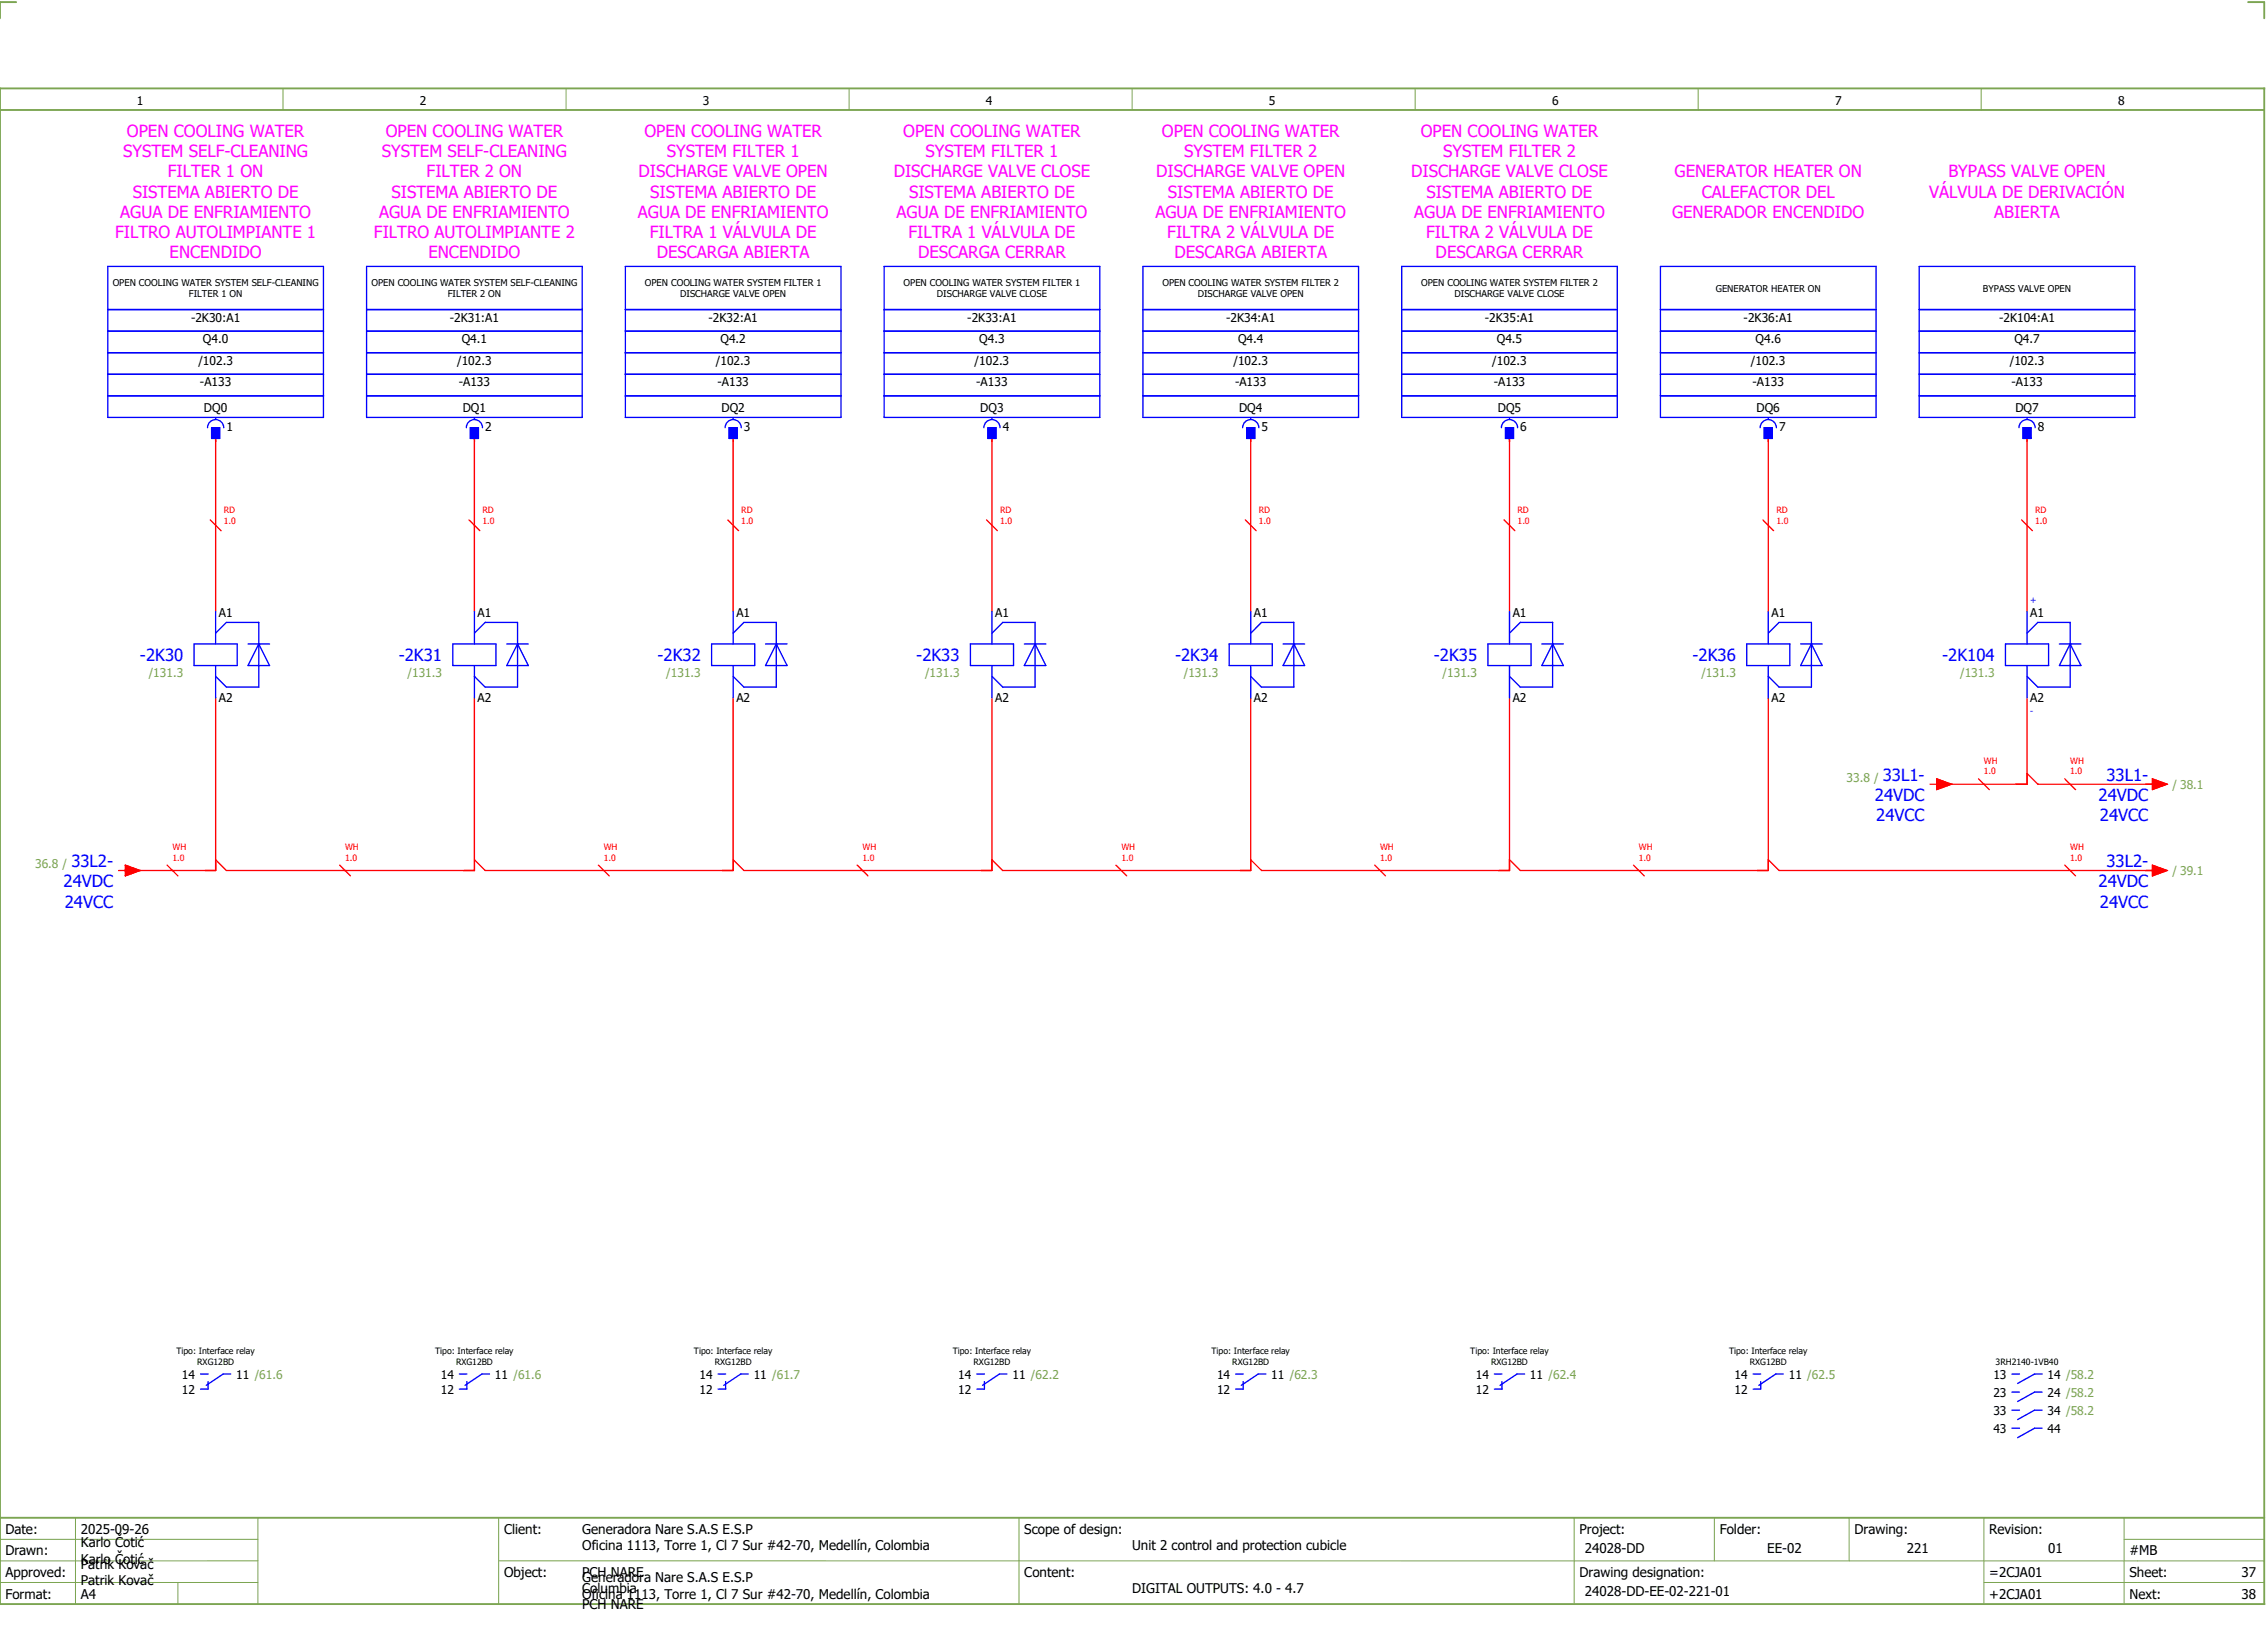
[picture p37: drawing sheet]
<svg xmlns="http://www.w3.org/2000/svg" width="421mm" height="301mm" viewBox="0 0 421 301" stroke-linecap="round" stroke-linejoin="round" font-family="sans-serif">
<defs><g id="words">
<g font-size="3.1" fill="#f0f">
<text x="22.8" y="29.1">SYSTEM SELF-CLEANING</text>
<text x="23.5" y="25.4">OPEN COOLING WATER</text>
<text x="70.8" y="29.1">SYSTEM SELF-CLEANING</text>
<text x="71.5" y="25.4">OPEN COOLING WATER</text>
<text x="119.5" y="25.4">OPEN COOLING WATER</text>
<text x="123.7" y="29.1">SYSTEM FILTER 1</text>
<text x="167.5" y="25.4">OPEN COOLING WATER</text>
<text x="171.7" y="29.1">SYSTEM FILTER 1</text>
<text x="215.5" y="25.4">OPEN COOLING WATER</text>
<text x="219.7" y="29.1">SYSTEM FILTER 2</text>
<text x="263.5" y="25.4">OPEN COOLING WATER</text>
<text x="267.7" y="29.1">SYSTEM FILTER 2</text>
<text x="31.1" y="32.9">FILTER 1 ON</text>
<text x="79.1" y="32.9">FILTER 2 ON</text>
<text x="118.5" y="32.9">DISCHARGE VALVE OPEN</text>
<text x="165.8" y="32.9">DISCHARGE VALVE CLOSE</text>
<text x="214.5" y="32.9">DISCHARGE VALVE OPEN</text>
<text x="261.8" y="32.9">DISCHARGE VALVE CLOSE</text>
<text x="310.6" y="32.9">GENERATOR HEATER ON</text>
<text x="361.4" y="32.9">BYPASS VALVE OPEN</text>
<text x="22.3" y="40.4">AGUA DE ENFRIAMIENTO</text>
<text x="24.6" y="36.6">SISTEMA ABIERTO DE</text>
<text x="70.3" y="40.4">AGUA DE ENFRIAMIENTO</text>
<text x="72.6" y="36.6">SISTEMA ABIERTO DE</text>
<text x="118.3" y="40.4">AGUA DE ENFRIAMIENTO</text>
<text x="120.6" y="36.6">SISTEMA ABIERTO DE</text>
<text x="166.3" y="40.4">AGUA DE ENFRIAMIENTO</text>
<text x="168.6" y="36.6">SISTEMA ABIERTO DE</text>
<text x="214.3" y="40.4">AGUA DE ENFRIAMIENTO</text>
<text x="216.6" y="36.6">SISTEMA ABIERTO DE</text>
<text x="262.3" y="40.4">AGUA DE ENFRIAMIENTO</text>
<text x="264.6" y="36.6">SISTEMA ABIERTO DE</text>
<text x="310.2" y="40.4">GENERADOR ENCENDIDO</text>
<text x="315.7" y="36.6">CALEFACTOR DEL</text>
<text x="357.9" y="36.6">VÁLVULA DE DERIVACIÓN</text>
<text x="369.9" y="40.4">ABIERTA</text>
<text x="21.4" y="44.1">FILTRO AUTOLIMPIANTE 1</text>
<text x="31.5" y="47.9">ENCENDIDO</text>
<text x="69.4" y="44.1">FILTRO AUTOLIMPIANTE 2</text>
<text x="79.5" y="47.9">ENCENDIDO</text>
<text x="120.5" y="44.1">FILTRA 1 VÁLVULA DE</text>
<text x="121.8" y="47.9">DESCARGA ABIERTA</text>
<text x="168.5" y="44.1">FILTRA 1 VÁLVULA DE</text>
<text x="170.3" y="47.9">DESCARGA CERRAR</text>
<text x="216.5" y="44.1">FILTRA 2 VÁLVULA DE</text>
<text x="217.8" y="47.9">DESCARGA ABIERTA</text>
<text x="264.5" y="44.1">FILTRA 2 VÁLVULA DE</text>
<text x="266.3" y="47.9">DESCARGA CERRAR</text>
</g>
<g font-size="3.1" fill="#00f">
<text x="26" y="122.6">-2K30</text>
<text x="74" y="122.6">-2K31</text>
<text x="122" y="122.6">-2K32</text>
<text x="170" y="122.6">-2K33</text>
<text x="218" y="122.6">-2K34</text>
<text x="266" y="122.6">-2K35</text>
<text x="314" y="122.6">-2K36</text>
<text x="360.3" y="122.6">-2K104</text>
<text x="347.8" y="148.5">24VDC</text>
<text x="349.2" y="144.8">33L1-</text>
<text x="389.3" y="148.5">24VDC</text>
<text x="390.7" y="144.8">33L1-</text>
<text x="348" y="152.3">24VCC</text>
<text x="389.5" y="152.3">24VCC</text>
<text x="13.2" y="160.8">33L2-</text>
<text x="390.7" y="160.8">33L2-</text>
<text x="11.8" y="164.5">24VDC</text>
<text x="389.3" y="164.5">24VDC</text>
<text x="12" y="168.3">24VCC</text>
<text x="389.5" y="168.3">24VCC</text>
</g>
<g font-size="2.5">
<text x="1" y="284.4">Date:</text>
<text x="15" y="286.9">Karlo Čotić</text>
<text x="15" y="284.4">2025-09-26</text>
<text x="93.5" y="284.4">Client:</text>
<text x="108" y="284.4">Generadora Nare S.A.S E.S.P</text>
<text x="108" y="287.4">Oficina 1113, Torre 1, Cl 7 Sur #42-70, Medellín, Colombia</text>
<text x="190" y="284.4">Scope of design:</text>
<text x="210" y="287.4">Unit 2 control and protection cubicle</text>
<text x="293" y="284.4">Project:</text>
<text x="294" y="287.9">24028-DD</text>
<text x="319" y="284.4">Folder:</text>
<text x="327.8" y="287.9">EE-02</text>
<text x="344" y="284.4">Drawing:</text>
<text x="353.7" y="287.9">221</text>
<text x="369" y="284.4">Revision:</text>
<text x="379.9" y="287.9">01</text>
<text x="1" y="288.4">Drawn:</text>
<text x="1" y="292.4">Approved:</text>
<text x="15" y="289.9">Karlo Čotić</text>
<text x="15" y="290.9">Patrik Kovač</text>
<text x="15" y="293.9">Patrik Kovač</text>
<text x="93.5" y="292.4">Object:</text>
<text x="108" y="293.4">Generadora Nare S.A.S E.S.P</text>
<text x="108" y="292.4">PCH NARE</text>
<text x="190" y="292.4">Content:</text>
<text x="293" y="292.4">Drawing designation:</text>
<text x="369" y="292.4">=2CJA01</text>
<text x="395" y="292.4">Sheet:</text>
<text x="395" y="288.4">#MB</text>
<text x="415.8" y="292.4">37</text>
<text x="1" y="296.4">Format:</text>
<text x="15" y="296.4">A4</text>
<text x="108" y="296.4">Oficina 1113, Torre 1, Cl 7 Sur #42-70, Medellín, Colombia</text>
<text x="108" y="295.4">Columbia</text>
<text x="108" y="298.4">PCH NARE</text>
<text x="210" y="295.4">DIGITAL OUTPUTS: 4.0 - 4.7</text>
<text x="294" y="295.9">24028-DD-EE-02-221-01</text>
<text x="369" y="296.4">+2CJA01</text>
<text x="395" y="296.4">Next:</text>
<text x="415.8" y="296.4">38</text>
</g>
<g font-size="2.2">
<text x="25.4" y="19.4">1</text>
<text x="77.9" y="19.4">2</text>
<text x="130.4" y="19.4">3</text>
<text x="182.9" y="19.4">4</text>
<text x="235.4" y="19.4">5</text>
<text x="287.9" y="19.4">6</text>
<text x="340.4" y="19.4">7</text>
<text x="392.9" y="19.4">8</text>
<text x="35.4" y="59.6">-2K30:A1</text>
<text x="83.4" y="59.6">-2K31:A1</text>
<text x="131.4" y="59.6">-2K32:A1</text>
<text x="179.4" y="59.6">-2K33:A1</text>
<text x="227.4" y="59.6">-2K34:A1</text>
<text x="275.4" y="59.6">-2K35:A1</text>
<text x="323.4" y="59.6">-2K36:A1</text>
<text x="370.8" y="59.6">-2K104:A1</text>
<text x="37.6" y="63.6">Q4.0</text>
<text x="85.6" y="63.6">Q4.1</text>
<text x="133.6" y="63.6">Q4.2</text>
<text x="181.6" y="63.6">Q4.3</text>
<text x="229.6" y="63.6">Q4.4</text>
<text x="277.6" y="63.6">Q4.5</text>
<text x="325.6" y="63.6">Q4.6</text>
<text x="373.6" y="63.6">Q4.7</text>
<text x="36.8" y="67.6">/102.3</text>
<text x="37.1" y="71.6">-A133</text>
<text x="84.8" y="67.6">/102.3</text>
<text x="85.1" y="71.6">-A133</text>
<text x="132.8" y="67.6">/102.3</text>
<text x="133.1" y="71.6">-A133</text>
<text x="180.8" y="67.6">/102.3</text>
<text x="181.1" y="71.6">-A133</text>
<text x="228.8" y="67.6">/102.3</text>
<text x="229.1" y="71.6">-A133</text>
<text x="276.8" y="67.6">/102.3</text>
<text x="277.1" y="71.6">-A133</text>
<text x="324.8" y="67.6">/102.3</text>
<text x="325.1" y="71.6">-A133</text>
<text x="372.8" y="67.6">/102.3</text>
<text x="373.1" y="71.6">-A133</text>
<text x="37.8" y="76.4">DQ0</text>
<text x="85.8" y="76.4">DQ1</text>
<text x="133.8" y="76.4">DQ2</text>
<text x="181.8" y="76.4">DQ3</text>
<text x="229.8" y="76.4">DQ4</text>
<text x="277.8" y="76.4">DQ5</text>
<text x="325.8" y="76.4">DQ6</text>
<text x="373.8" y="76.4">DQ7</text>
<text x="42" y="79.8">1</text>
<text x="90" y="79.8">2</text>
<text x="138" y="79.8">3</text>
<text x="186" y="79.8">4</text>
<text x="234" y="79.8">5</text>
<text x="282" y="79.8">6</text>
<text x="330" y="79.8">7</text>
<text x="378" y="79.8">8</text>
<text x="40.6" y="114.3">A1</text>
<text x="88.6" y="114.3">A1</text>
<text x="136.6" y="114.3">A1</text>
<text x="184.6" y="114.3">A1</text>
<text x="232.6" y="114.3">A1</text>
<text x="280.6" y="114.3">A1</text>
<text x="328.6" y="114.3">A1</text>
<text x="376.6" y="114.3">A1</text>
<text x="40.6" y="130.2">A2</text>
<text x="88.6" y="130.2">A2</text>
<text x="136.6" y="130.2">A2</text>
<text x="184.6" y="130.2">A2</text>
<text x="232.6" y="130.2">A2</text>
<text x="280.6" y="130.2">A2</text>
<text x="328.6" y="130.2">A2</text>
<text x="376.6" y="130.2">A2</text>
<text x="33.8" y="255.6">14</text>
<text x="43.8" y="255.6">11 /61.6</text>
<text x="81.8" y="255.6">14</text>
<text x="91.8" y="255.6">11 /61.6</text>
<text x="129.8" y="255.6">14</text>
<text x="139.8" y="255.6">11 /61.7</text>
<text x="177.8" y="255.6">14</text>
<text x="187.8" y="255.6">11 /62.2</text>
<text x="225.8" y="255.6">14</text>
<text x="235.8" y="255.6">11 /62.3</text>
<text x="273.8" y="255.6">14</text>
<text x="283.8" y="255.6">11 /62.4</text>
<text x="321.8" y="255.6">14</text>
<text x="331.8" y="255.6">11 /62.5</text>
<text x="369.8" y="255.6">13</text>
<text x="379.8" y="255.6">14 /58.2</text>
<text x="33.8" y="258.4">12</text>
<text x="81.8" y="258.4">12</text>
<text x="129.8" y="258.4">12</text>
<text x="177.8" y="258.4">12</text>
<text x="225.8" y="258.4">12</text>
<text x="273.8" y="258.4">12</text>
<text x="321.8" y="258.4">12</text>
<text x="369.8" y="259">23</text>
<text x="369.8" y="262.3">33</text>
<text x="379.8" y="259">24 /58.2</text>
<text x="379.8" y="262.3">34 /58.2</text>
<text x="369.8" y="265.7">43</text>
<text x="379.8" y="265.7">44</text>
</g>
<g font-size="2.2" fill="#7ca552">
<text x="27.6" y="125.5">/131.3</text>
<text x="75.6" y="125.5">/131.3</text>
<text x="123.6" y="125.5">/131.3</text>
<text x="171.6" y="125.5">/131.3</text>
<text x="219.6" y="125.5">/131.3</text>
<text x="267.6" y="125.5">/131.3</text>
<text x="315.6" y="125.5">/131.3</text>
<text x="363.6" y="125.5">/131.3</text>
<text x="342.5" y="144.9">33.8 /</text>
<text x="403" y="146.3">/ 38.1</text>
<text x="6.5" y="160.9">36.8 /</text>
<text x="403" y="162.3">/ 39.1</text>
</g>
<g font-size="1.7">
<text x="20.9" y="53">OPEN COOLING WATER SYSTEM SELF-CLEANING</text>
<text x="68.9" y="53">OPEN COOLING WATER SYSTEM SELF-CLEANING</text>
<text x="119.6" y="53">OPEN COOLING WATER SYSTEM FILTER 1</text>
<text x="167.6" y="53">OPEN COOLING WATER SYSTEM FILTER 1</text>
<text x="215.6" y="53">OPEN COOLING WATER SYSTEM FILTER 2</text>
<text x="263.6" y="53">OPEN COOLING WATER SYSTEM FILTER 2</text>
<text x="35" y="55.1">FILTER 1 ON</text>
<text x="83" y="55.1">FILTER 2 ON</text>
<text x="126.2" y="55.1">DISCHARGE VALVE OPEN</text>
<text x="173.8" y="55.1">DISCHARGE VALVE CLOSE</text>
<text x="222.2" y="55.1">DISCHARGE VALVE OPEN</text>
<text x="269.8" y="55.1">DISCHARGE VALVE CLOSE</text>
<text x="318.3" y="54.1">GENERATOR HEATER ON</text>
<text x="367.8" y="54.1">BYPASS VALVE OPEN</text>
</g>
<g font-size="1.6" fill="#f00">
<text x="41.5" y="95.1">RD</text>
<text x="89.5" y="95.1">RD</text>
<text x="137.5" y="95.1">RD</text>
<text x="185.5" y="95.1">RD</text>
<text x="233.5" y="95.1">RD</text>
<text x="281.5" y="95.1">RD</text>
<text x="329.5" y="95.1">RD</text>
<text x="377.5" y="95.1">RD</text>
<text x="41.5" y="97.1">1.0</text>
<text x="89.5" y="97.1">1.0</text>
<text x="137.5" y="97.1">1.0</text>
<text x="185.5" y="97.1">1.0</text>
<text x="233.5" y="97.1">1.0</text>
<text x="281.5" y="97.1">1.0</text>
<text x="329.5" y="97.1">1.0</text>
<text x="377.5" y="97.1">1.0</text>
<text x="368" y="143.6">1.0</text>
<text x="368" y="141.6">WH</text>
<text x="384" y="143.6">1.0</text>
<text x="384" y="141.6">WH</text>
<text x="32" y="159.6">1.0</text>
<text x="32" y="157.6">WH</text>
<text x="64" y="159.6">1.0</text>
<text x="64" y="157.6">WH</text>
<text x="112" y="159.6">1.0</text>
<text x="112" y="157.6">WH</text>
<text x="160" y="159.6">1.0</text>
<text x="160" y="157.6">WH</text>
<text x="208" y="159.6">1.0</text>
<text x="208" y="157.6">WH</text>
<text x="256" y="159.6">1.0</text>
<text x="256" y="157.6">WH</text>
<text x="304" y="159.6">1.0</text>
<text x="304" y="157.6">WH</text>
<text x="384" y="159.6">1.0</text>
<text x="384" y="157.6">WH</text>
</g>
<g font-size="1.6" fill="#00f">
<text x="376.6" y="111.8">+</text>
<text x="376.6" y="132.3">-</text>
</g>
<g font-size="1.6">
<text x="32.7" y="251.1">Tipo: Interface relay</text>
<text x="80.7" y="251.1">Tipo: Interface relay</text>
<text x="128.7" y="251.1">Tipo: Interface relay</text>
<text x="176.7" y="251.1">Tipo: Interface relay</text>
<text x="224.7" y="251.1">Tipo: Interface relay</text>
<text x="272.7" y="251.1">Tipo: Interface relay</text>
<text x="320.7" y="251.1">Tipo: Interface relay</text>
<text x="36.6" y="253.1">RXG12BD</text>
<text x="84.6" y="253.1">RXG12BD</text>
<text x="132.6" y="253.1">RXG12BD</text>
<text x="180.6" y="253.1">RXG12BD</text>
<text x="228.6" y="253.1">RXG12BD</text>
<text x="276.6" y="253.1">RXG12BD</text>
<text x="324.6" y="253.1">RXG12BD</text>
<text x="370.2" y="253.1">3RH2140-1VB40</text>
</g>
</g></defs>
<path d="M0 16.4h420v281h-420zM3 .4h-3v3M417 .4h3v3M0 20.4h420M0 281.4h420" fill="none" stroke="#7ca552" stroke-width=".35"/>
<g fill="none" stroke="#7ca552" stroke-width=".19">
<path d="M52.5 16.4v4M105 16.4v4M157.5 16.4v4M210 16.4v4M262.5 16.4v4M315 16.4v4M367.5 16.4v4M0 285.4h47.8M0 293.4h47.8M14 281.4v16M33 293.4v4M47.8 281.4v16"/>
<path d="M47.8 289.4h-47.8M92.5 281.4v16M92.5 289.4h327.5M189 281.4v16M292 281.4v15.8M318 281.4v8M343 281.4v8M368 281.4v15.8M368 293.4h52M394 285.4h26M394 281.4v15.8"/>
</g>
<g fill="none" stroke="#f00" stroke-width=".25">
<path d="M39 96.4l2 2M40 81.4v32M87 96.4l2 2M88 81.4v32M135 96.4l2 2M136 81.4v32M183 96.4l2 2M184 81.4v32M231 96.4l2 2M232 81.4v32M279 96.4l2 2M280 81.4v32"/>
<path d="M327 96.4l2 2M328 81.4v32M375 96.4l2 2M376 81.4v32M40 129.4v32h-16M88 129.4v32h-46l-2-2M136 129.4v32h-46l-2-2M184 129.4v32h-46l-2-2M232 129.4v32h-46l-2-2M280 129.4v32h-46l-2-2M328 129.4v32h-46l-2-2M376 129.4v16h-16"/>
<path d="M328 159.4l2 2h70M358 145.4h1.3M359.3 144.4l2.7 1-2.7 1zM367 144.4l2 2M376 143.4l2 2h22M383 144.4l2 2M399.2 144.4l2.8 1-2.8 1zM22 161.4h1.2M23.2 160.4l2.8 1-2.8 1zM31 160.4l2 2M63 160.4l2 2M111 160.4l2 2"/>
<path d="M159 160.4l2 2M207 160.4l2 2M255 160.4l2 2M303 160.4l2 2M383 160.4l2 2M399.2 160.4l2.8 1-2.8 1z"/>
</g>
<g fill="none" stroke="#00f" stroke-width=".25">
<path d="M20 49.4h40v28h-40zM20 57.4h40M68 49.4h40v28h-40zM68 57.4h40M116 49.4h40v28h-40zM116 57.4h40M164 49.4h40v28h-40zM164 57.4h40M212 49.4h40v28h-40zM212 57.4h40M260 49.4h40v28h-40zM260 57.4h40"/>
<path d="M308 49.4h40v28h-40zM308 57.4h40M356 49.4h40v28h-40zM356 57.4h40M20 61.4h40M20 69.4h40M20 73.4h40M20 65.4h40M38.5 79.3a1.5 1.5 0 0 1 1.5-1.5 1.5 1.5 0 0 1 1.5 1.5M39.3 79.3h1.5v2h-1.5zM40 77.4v.3M68 61.4h40"/>
<path d="M68 69.4h40M68 73.4h40M68 65.4h40M86.5 79.3a1.5 1.5 0 0 1 1.5-1.5 1.5 1.5 0 0 1 1.5 1.5M87.3 79.3h1.5v2h-1.5zM88 77.4v.3M116 61.4h40M116 69.4h40M116 73.4h40M116 65.4h40M134.5 79.3a1.5 1.5 0 0 1 1.5-1.5 1.5 1.5 0 0 1 1.5 1.5M135.3 79.3h1.5v2h-1.5z"/>
<path d="M136 77.4v.3M164 61.4h40M164 69.4h40M164 73.4h40M164 65.4h40M182.5 79.3a1.5 1.5 0 0 1 1.5-1.5 1.5 1.5 0 0 1 1.5 1.5M183.3 79.3h1.5v2h-1.5zM184 77.4v.3M212 61.4h40M212 69.4h40M212 73.4h40M212 65.4h40"/>
<path d="M230.5 79.3a1.5 1.5 0 0 1 1.5-1.5 1.5 1.5 0 0 1 1.5 1.5M231.3 79.3h1.5v2h-1.5zM232 77.4v.3M260 61.4h40M260 69.4h40M260 73.4h40M260 65.4h40M278.5 79.3a1.5 1.5 0 0 1 1.5-1.5 1.5 1.5 0 0 1 1.5 1.5M279.3 79.3h1.5v2h-1.5zM280 77.4v.3M308 61.4h40M308 69.4h40"/>
<path d="M308 73.4h40M308 65.4h40M326.5 79.3a1.5 1.5 0 0 1 1.5-1.5 1.5 1.5 0 0 1 1.5 1.5M327.3 79.3h1.5v2h-1.5zM328 77.4v.3M356 61.4h40M356 69.4h40M356 73.4h40M356 65.4h40M374.5 79.3a1.5 1.5 0 0 1 1.5-1.5 1.5 1.5 0 0 1 1.5 1.5M375.2 79.3h1.5v2h-1.5zM376 77.4v.3"/>
<path d="M36 119.4h8v4h-8zM40 113.4v6M40 117.4l2-2h6v12h-6l-2-2M46 119.4h4M48 119.4h.1M48 119.4l2 4h-4zM84 119.4h8v4h-8zM88 113.4v6M88 117.4l2-2h6v12h-6l-2-2M94 119.4h4M96 119.4h.1M96 119.4l2 4h-4z"/>
<path d="M132 119.4h8v4h-8zM136 113.4v6M136 117.4l2-2h6v12h-6l-2-2M142 119.4h4M144 119.4h.1M144 119.4l2 4h-4zM180 119.4h8v4h-8zM184 113.4v6M184 117.4l2-2h6v12h-6l-2-2M190 119.4h4M192 119.4h.1M192 119.4l2 4h-4z"/>
<path d="M228 119.4h8v4h-8zM232 113.4v6M232 117.4l2-2h6v12h-6l-2-2M238 119.4h4M240 119.4h.1M240 119.4l2 4h-4zM276 119.4h8v4h-8zM280 113.4v6M280 117.4l2-2h6v12h-6l-2-2M286 119.4h4M288 119.4h.1M288 119.4l2 4h-4z"/>
<path d="M324 119.4h8v4h-8zM328 113.4v6M328 117.4l2-2h6v12h-6l-2-2M334 119.4h4M336 119.4h.1M336 119.4l2 4h-4zM372 119.4h8v4h-8zM376 113.4v6M376 117.4l2-2h6v12h-6l-2-2M382 119.4h4M384 119.4h.1M384 119.4l2 4h-4z"/>
<path d="M40 123.4v6M88 123.4v6M136 123.4v6M184 123.4v6M232 123.4v6M280 123.4v6M328 123.4v6M376 123.4v6M37.2 254.7h1.4M38.6 256.1v1.4h-1.4M42.8 254.7h-1.4l-3.1 2.1M85.2 254.7h1.4"/>
<path d="M86.6 256.1v1.4h-1.4M90.8 254.7h-1.4l-3.1 2.1M133.2 254.7h1.4M134.6 256.1v1.4h-1.4M138.8 254.7h-1.4l-3.1 2.1M181.2 254.7h1.4M182.6 256.1v1.4h-1.4M186.8 254.7h-1.4l-3.1 2.1M229.2 254.7h1.4M230.6 256.1v1.4h-1.4M234.8 254.7h-1.4l-3.1 2.1M277.2 254.7h1.4"/>
<path d="M278.6 256.1v1.4h-1.4M282.8 254.7h-1.4l-3.1 2.1M325.2 254.7h1.4M326.6 256.1v1.4h-1.4M330.8 254.7h-1.4l-3.1 2.1M373.2 254.7h1.4M373.2 258.1h1.4M378.8 254.7h-1.4l-3.1 1.8M378.8 258.1h-1.4l-3.1 1.7M373.2 261.4h1.4M373.2 264.8h1.4M378.8 261.4h-1.4l-3.1 1.8"/>
<path d="M378.8 264.8h-1.4l-3.1 1.7"/>
</g>
<g fill="#00f" stroke="#00f" stroke-width=".19">
<path d="M39.3 79.3h1.5v2h-1.5z"/>
<path d="M87.3 79.3h1.5v2h-1.5z"/>
<path d="M135.3 79.3h1.5v2h-1.5z"/>
<path d="M183.3 79.3h1.5v2h-1.5z"/>
<path d="M231.3 79.3h1.5v2h-1.5z"/>
<path d="M279.3 79.3h1.5v2h-1.5z"/>
<path d="M327.3 79.3h1.5v2h-1.5z"/>
<path d="M375.2 79.3h1.5v2h-1.5z"/>
</g>
<g fill="#f00" stroke="#f00" stroke-width=".19">
<path d="M399.2 144.4l2.8 1-2.8 1z"/>
<path d="M359.3 144.4l2.7 1-2.7 1z"/>
<path d="M23.2 160.4l2.8 1-2.8 1z"/>
<path d="M399.2 160.4l2.8 1-2.8 1z"/>
</g>
<use href="#words"/>
</svg>
